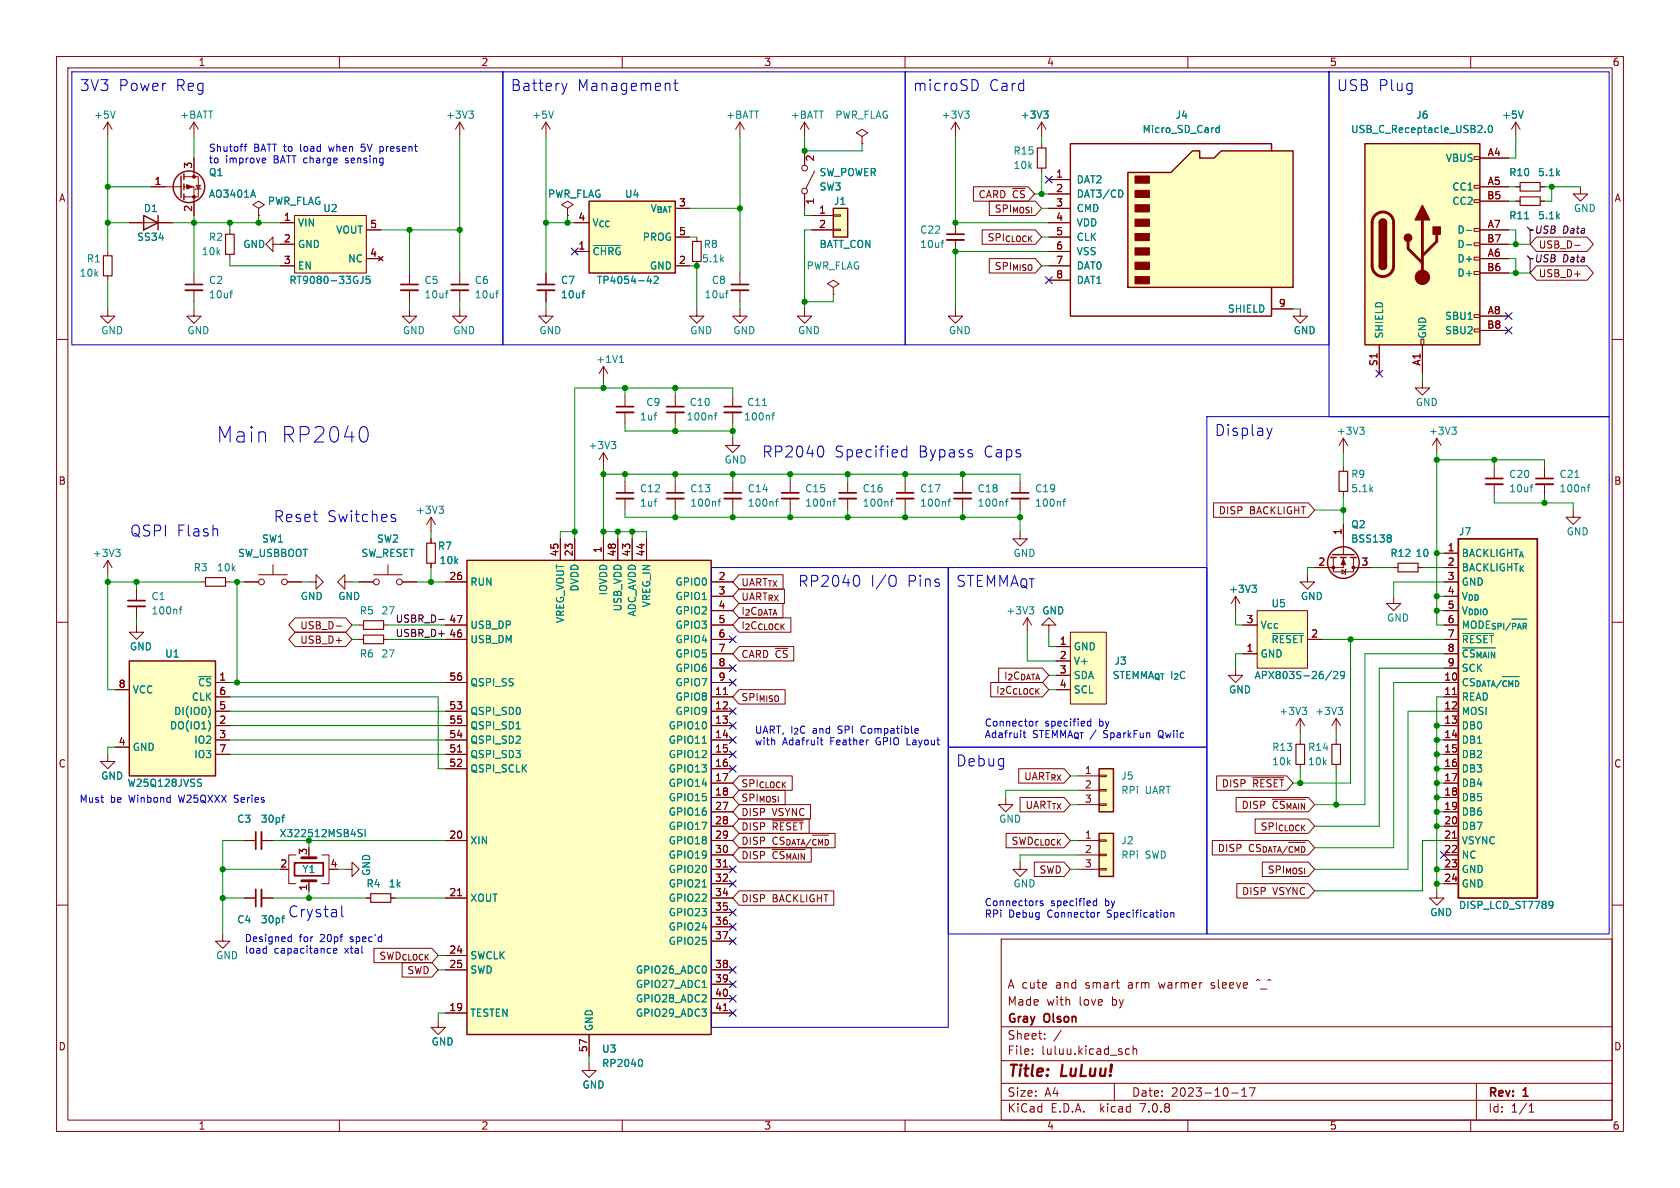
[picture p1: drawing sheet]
<svg xmlns="http://www.w3.org/2000/svg" width="297mm" height="210mm" viewBox="0 0 297 210" stroke-linecap="round" stroke-linejoin="round" font-family="sans-serif">
<defs><g id="words">
<g font-size="3.8" fill="#0000c2">
<text x="38.1" y="78.5">Main</text>
<text x="49.5" y="78.5">RP2040</text>
</g>
<g font-size="2.8" fill="#840000">
<text x="178" y="190.9">Title:</text>
<text x="187.7" y="190.9">LuLuu!</text>
</g>
<g font-size="2.7" fill="#0000c2">
<text x="14" y="16.3">3V3</text>
<text x="20.9" y="16.3">Power</text>
<text x="31" y="16.3">Reg</text>
<text x="90.2" y="16.3">Battery</text>
<text x="102" y="16.3">Management</text>
<text x="161.3" y="16.3">microSD</text>
<text x="174.8" y="16.3">Card</text>
<text x="236.2" y="16.3">USB Plug</text>
<text x="214.6" y="77.2">Display</text>
<text x="134.6" y="81">RP2040</text>
<text x="147.4" y="81">Specified</text>
<text x="162.3" y="81">Bypass</text>
<text x="173.9" y="81">Caps</text>
<text x="22.9" y="95">QSPI Flash</text>
<text x="48.3" y="92.5">Reset</text>
<text x="57.8" y="92.5">Switches</text>
<text x="141" y="103.9">RP2040</text>
<text x="153.8" y="103.9">I/O</text>
<text x="160.3" y="103.9">Pins</text>
<text x="168.9" y="103.9">STEMMA_{QT}</text>
<text x="168.9" y="135.6">Debug</text>
</g>
<text font-size="2.7" fill="#008484" x="50.8" y="162.3">Crystal</text>
<g font-size="2.1" fill="#840000">
<text x="178" y="178">Made</text>
<text x="178" y="175">A cute</text>
<text x="185" y="178">with</text>
<text x="186.7" y="175">and</text>
<text x="190.8" y="178">love</text>
<text x="192" y="175">smart</text>
<text x="196.7" y="178">by</text>
<text x="199.7" y="175">arm</text>
<text x="205.3" y="175">warmer</text>
<text x="214.7" y="175">sleeve</text>
<text x="223" y="175">^_^</text>
<text x="178" y="184">Sheet:</text>
<text x="178" y="181.2">Gray</text>
<text x="184.7" y="181.2">Olson</text>
<text x="178" y="186.7">File:</text>
<text x="184.1" y="186.7">luluu.kicad_sch</text>
<text x="178" y="196.9">KiCad</text>
<text x="178" y="194.1">Size:</text>
<text x="184.7" y="194.1">A4</text>
<text x="185.7" y="196.9">E.D.A.</text>
<text x="194.6" y="196.9">kicad</text>
<text x="200" y="194.1">Date:</text>
<text x="201.8" y="196.9">7.0.8</text>
<text x="207" y="194.1">2023-10-17</text>
<text x="263" y="194.3">Rev:</text>
<text x="263" y="196.9">Id:</text>
<text x="267.1" y="196.9">1/1</text>
<text x="269.4" y="194.3">1</text>
</g>
<g font-size="1.8" fill="#840000">
<text x="35" y="11.9">1</text>
<text x="85" y="11.9">2</text>
<text x="135" y="11.9">3</text>
<text x="185" y="11.9">4</text>
<text x="235" y="11.9">5</text>
<text x="285" y="11.9">6</text>
<text x="34" y="29.9" transform="rotate(-90 34 29.9)">3</text>
<text x="144.2" y="28.6" transform="rotate(-90 144.2 28.6)">2</text>
<text x="262.9" y="27.7">A4</text>
<text x="10.3" y="35.9">A</text>
<text x="27.2" y="32.8">1</text>
<text x="186.6" y="31.5">1</text>
<text x="186.6" y="34">2</text>
<text x="262.8" y="35.3">B5</text>
<text x="262.9" y="32.8">A5</text>
<text x="285.3" y="35.9">A</text>
<text x="34" y="37.5" transform="rotate(-90 34 37.5)">2</text>
<text x="50.1" y="39.1">1</text>
<text x="65.3" y="40.4">5</text>
<text x="102.2" y="39.1">4</text>
<text x="119.9" y="36.6">3</text>
<text x="119.9" y="41.7">5</text>
<text x="144.2" y="36.3" transform="rotate(-90 144.2 36.3)">1</text>
<text x="144.7" y="37.8">1</text>
<text x="144.7" y="40.4">2</text>
<text x="186.6" y="36.6">3</text>
<text x="186.6" y="39.1">4</text>
<text x="186.6" y="41.7">5</text>
<text x="262.9" y="40.4">A7</text>
<text x="50.1" y="42.9">2</text>
<text x="50.1" y="46.7">3</text>
<text x="65.3" y="45.5">4</text>
<text x="102.2" y="44.2">1</text>
<text x="119.9" y="46.7">2</text>
<text x="186.6" y="44.2">6</text>
<text x="186.6" y="46.7">7</text>
<text x="262.8" y="42.9">B7</text>
<text x="262.9" y="45.5">A6</text>
<text x="271.9" y="44.1">USB_D-</text>
<text x="186.6" y="49.3">8</text>
<text x="262.8" y="48">B6</text>
<text x="271.9" y="49.2">USB_D+</text>
<text x="226" y="54.4">9</text>
<text x="262.8" y="58.2">B8</text>
<text x="262.9" y="55.6">A8</text>
<text x="243.6" y="64.8" transform="rotate(-90 243.6 64.8)">S1</text>
<text x="251.2" y="64.8" transform="rotate(-90 251.2 64.8)">A1</text>
<text x="10.3" y="85.9">B</text>
<text x="285.3" y="85.9">B</text>
<text x="215.4" y="91.1">DISP</text>
<text x="220.9" y="91.1">BACKLIGHT</text>
<text x="237.2" y="94.7" transform="rotate(-90 237.2 94.7)">1</text>
<text x="98.8" y="98.5" transform="rotate(-90 98.8 98.5)">45</text>
<text x="101.3" y="98.5" transform="rotate(-90 101.3 98.5)">23</text>
<text x="106.4" y="97.9" transform="rotate(-90 106.4 97.9)">1</text>
<text x="109" y="98.5" transform="rotate(-90 109 98.5)">48</text>
<text x="111.5" y="98.5" transform="rotate(-90 111.5 98.5)">43</text>
<text x="114" y="98.5" transform="rotate(-90 114 98.5)">44</text>
<text x="233" y="100.1">2</text>
<text x="240.6" y="100.1">3</text>
<text x="255.8" y="97.5">1</text>
<text x="255.8" y="100.1">2</text>
<text x="79.3" y="102.6">26</text>
<text x="126.9" y="102.6">2</text>
<text x="126.9" y="105.2">3</text>
<text x="126.9" y="107.7">4</text>
<text x="131" y="106.4">UART_{RX}</text>
<text x="131" y="103.8">UART_{TX}</text>
<text x="255.8" y="102.6">3</text>
<text x="255.8" y="105.2">4</text>
<text x="255.8" y="107.7">5</text>
<text x="53" y="114">USB_D+</text>
<text x="53" y="111.4">USB_D-</text>
<text x="79.3" y="112.8">46</text>
<text x="79.3" y="110.2">47</text>
<text x="126.9" y="110.2">5</text>
<text x="126.9" y="112.8">6</text>
<text x="131" y="108.9">I_{2}C_{DATA}</text>
<text x="131" y="111.4">I_{2}C_{CLOCK}</text>
<text x="220.3" y="110.2">3</text>
<text x="231.7" y="112.8">2</text>
<text x="255.8" y="110.2">6</text>
<text x="255.8" y="112.8">7</text>
<text x="126.9" y="115.3">7</text>
<text x="126.9" y="117.9">8</text>
<text x="131" y="116.5">CARD ~{CS}</text>
<text x="187.3" y="114">1</text>
<text x="187.3" y="116.6">2</text>
<text x="187.3" y="119.1">3</text>
<text x="220.3" y="115.3">1</text>
<text x="255.8" y="115.3">8</text>
<text x="255.8" y="117.9">9</text>
<text x="20.9" y="121.7">8</text>
<text x="38.7" y="120.4">1</text>
<text x="38.7" y="125.5">5</text>
<text x="38.7" y="122.9">6</text>
<text x="79.3" y="125.5">53</text>
<text x="79.3" y="120.4">56</text>
<text x="126.3" y="122.9">11</text>
<text x="126.3" y="125.5">12</text>
<text x="126.9" y="120.4">9</text>
<text x="131" y="124.1">SPI_{MISO}</text>
<text x="176" y="122.9">I_{2}C_{CLOCK}</text>
<text x="177.4" y="120.3">I_{2}C_{DATA}</text>
<text x="187.3" y="121.7">4</text>
<text x="255.2" y="120.4">10</text>
<text x="255.2" y="122.9">11</text>
<text x="255.2" y="125.5">12</text>
<text x="20.9" y="131.8">4</text>
<text x="38.7" y="128">2</text>
<text x="38.7" y="130.6">3</text>
<text x="79.3" y="130.6">54</text>
<text x="79.3" y="128">55</text>
<text x="126.3" y="128">13</text>
<text x="126.3" y="130.6">14</text>
<text x="255.2" y="128">13</text>
<text x="255.2" y="130.6">14</text>
<text x="10.3" y="135.9">C</text>
<text x="38.7" y="133.1">7</text>
<text x="79.3" y="133.1">51</text>
<text x="79.3" y="135.6">52</text>
<text x="126.3" y="133.1">15</text>
<text x="126.3" y="135.6">16</text>
<text x="191.7" y="136.9">1</text>
<text x="255.2" y="133.1">15</text>
<text x="255.2" y="135.6">16</text>
<text x="285.3" y="135.9">C</text>
<text x="126.3" y="138.2">17</text>
<text x="126.3" y="140.7">18</text>
<text x="126.3" y="143.3">27</text>
<text x="131" y="141.9">SPI_{MOSI}</text>
<text x="131" y="139.4">SPI_{CLOCK}</text>
<text x="191.7" y="139.4">2</text>
<text x="191.7" y="142">3</text>
<text x="215.9" y="139.4">DISP</text>
<text x="219.3" y="143.2">DISP</text>
<text x="224.9" y="143.2">~{CS_{MAIN}}</text>
<text x="255.2" y="138.2">17</text>
<text x="255.2" y="140.7">18</text>
<text x="255.2" y="143.3">19</text>
<text x="79.3" y="148.3">20</text>
<text x="126.3" y="145.8">28</text>
<text x="126.3" y="148.3">29</text>
<text x="131" y="147">DISP</text>
<text x="131" y="149.5">DISP</text>
<text x="131" y="144.5">DISP</text>
<text x="136.5" y="147">~{RESET}</text>
<text x="136.5" y="149.5">CS_{DATA/~{CMD}}</text>
<text x="136.5" y="144.5">VSYNC</text>
<text x="191.7" y="148.3">1</text>
<text x="222.7" y="147">SPI_{CLOCK}</text>
<text x="255.2" y="145.8">20</text>
<text x="255.2" y="148.3">21</text>
<text x="49.5" y="153.4">2</text>
<text x="54.4" y="151.2" transform="rotate(-90 54.4 151.2)">3</text>
<text x="58.3" y="153.4">4</text>
<text x="126.3" y="150.9">30</text>
<text x="126.3" y="153.4">31</text>
<text x="126.3" y="156">32</text>
<text x="131" y="152.1">DISP</text>
<text x="136.5" y="152.1">~{CS_{MAIN}}</text>
<text x="183.7" y="154.6">SWD</text>
<text x="191.7" y="150.9">2</text>
<text x="191.7" y="153.4">3</text>
<text x="215.1" y="150.8">DISP</text>
<text x="220.7" y="150.8">CS_{DATA/~{CMD}}</text>
<text x="224" y="154.6">SPI_{MOSI}</text>
<text x="255.2" y="150.9">22</text>
<text x="255.2" y="153.4">23</text>
<text x="255.2" y="156">24</text>
<text x="54.4" y="157.6" transform="rotate(-90 54.4 157.6)">1</text>
<text x="79.3" y="158.5">21</text>
<text x="126.3" y="158.5">34</text>
<text x="126.3" y="161">35</text>
<text x="131" y="159.7">DISP</text>
<text x="136.5" y="159.7">BACKLIGHT</text>
<text x="219.5" y="158.4">DISP</text>
<text x="225" y="158.4">VSYNC</text>
<text x="126.3" y="163.6">36</text>
<text x="126.3" y="166.1">37</text>
<text x="71.9" y="172.4">SWD</text>
<text x="79.3" y="168.7">24</text>
<text x="79.3" y="171.2">25</text>
<text x="126.3" y="171.2">38</text>
<text x="126.3" y="173.7">39</text>
<text x="79.3" y="178.8">19</text>
<text x="126.3" y="176.3">40</text>
<text x="126.3" y="178.8">41</text>
<text x="10.3" y="185.9">D</text>
<text x="285.3" y="185.9">D</text>
<text x="103.9" y="186.1" transform="rotate(-90 103.9 186.1)">57</text>
<text x="35" y="199.9">1</text>
<text x="85" y="199.9">2</text>
<text x="135" y="199.9">3</text>
<text x="185" y="199.9">4</text>
<text x="235" y="199.9">5</text>
<text x="285" y="199.9">6</text>
</g>
<g font-size="1.8" fill="#008484">
<text x="16.5" y="21.2">+5V</text>
<text x="31.8" y="21.2">+BATT</text>
<text x="78.7" y="21.2">+3V3</text>
<text x="94" y="21.2">+5V</text>
<text x="128.3" y="21.2">+BATT</text>
<text x="139.7" y="21.2">+BATT</text>
<text x="147.6" y="21.2">PWR_FLAG</text>
<text x="166.4" y="21.2">+3V3</text>
<text x="180.3" y="21.2">+3V3</text>
<text x="201.9" y="23.7">Micro_SD_Card</text>
<text x="207.7" y="21.2">J4</text>
<text x="238.7" y="23.7">USB_C_Receptacle_USB2.0</text>
<text x="250.3" y="21.2">J6</text>
<text x="265.4" y="21.2">+5V</text>
<text x="179.1" y="27.5">R15</text>
<text x="255.5" y="28.8">VBUS</text>
<text x="36.8" y="35.2">AO3401A</text>
<text x="36.8" y="31.3">Q1</text>
<text x="96.8" y="35.2">PWR_FLAG</text>
<text x="110.4" y="35.2">U4</text>
<text x="144.8" y="33.9">SW3</text>
<text x="144.8" y="31.3">SW_POWER</text>
<text x="179.1" y="30.1">10k</text>
<text x="190.2" y="32.6">DAT2</text>
<text x="190.2" y="35.2">DAT3/CD</text>
<text x="256.7" y="33.9">CC1</text>
<text x="266.7" y="31.3">R10</text>
<text x="271.8" y="31.3">5.1k</text>
<text x="25.3" y="37.7">D1</text>
<text x="47.3" y="36.4">PWR_FLAG</text>
<text x="52.6" y="40.2">VIN</text>
<text x="57" y="37.7">U2</text>
<text x="59.3" y="41.5">VOUT</text>
<text x="104.6" y="40.2">V_{CC}</text>
<text x="114.9" y="37.7">V_{BAT}</text>
<text x="147.3" y="36.4">J1</text>
<text x="162.6" y="41.5">C22</text>
<text x="190.2" y="37.7">CMD</text>
<text x="190.2" y="40.2">VDD</text>
<text x="256.7" y="36.4">CC2</text>
<text x="257.6" y="41.5">D-</text>
<text x="266.7" y="39">R11</text>
<text x="271.8" y="39">5.1k</text>
<text x="278.1" y="37.7">GND</text>
<text x="15.2" y="46.6">R1</text>
<text x="24.1" y="42.8">SS34</text>
<text x="35.6" y="45.3">10k</text>
<text x="36.8" y="42.8">R2</text>
<text x="42.9" y="44">GND</text>
<text x="52.6" y="44">GND</text>
<text x="52.6" y="47.9">EN</text>
<text x="61.5" y="46.6">NC</text>
<text x="104.6" y="45.3">~{CHRG}</text>
<text x="113.5" y="42.8">PROG</text>
<text x="114.8" y="47.9">GND</text>
<text x="124" y="46.6">5.1k</text>
<text x="124.3" y="44">R8</text>
<text x="142.5" y="47.9">PWR_FLAG</text>
<text x="144.8" y="44">BATT_CON</text>
<text x="162.6" y="44">10uf</text>
<text x="190.2" y="42.8">CLK</text>
<text x="190.2" y="45.3">VSS</text>
<text x="190.2" y="47.9">DAT0</text>
<text x="257.6" y="46.6">D+</text>
<text x="257.6" y="44">D-</text>
<text x="14" y="49.1">10k</text>
<text x="36.8" y="50.4">C2</text>
<text x="36.8" y="52.9">10uf</text>
<text x="51.1" y="50.4">RT9080-33GJ5</text>
<text x="74.9" y="50.4">C5</text>
<text x="74.9" y="52.9">10uf</text>
<text x="83.8" y="50.4">C6</text>
<text x="83.8" y="52.9">10uf</text>
<text x="99.1" y="50.4">C7</text>
<text x="99.1" y="52.9">10uf</text>
<text x="105.4" y="50.4">TP4054-42</text>
<text x="124.5" y="52.9">10uf</text>
<text x="125.7" y="50.4">C8</text>
<text x="190.2" y="50.4">DAT1</text>
<text x="257.6" y="49.1">D+</text>
<text x="17.8" y="59.3">GND</text>
<text x="33" y="59.3">GND</text>
<text x="71.1" y="59.3">GND</text>
<text x="80" y="59.3">GND</text>
<text x="95.3" y="59.3">GND</text>
<text x="121.9" y="59.3">GND</text>
<text x="129.5" y="59.3">GND</text>
<text x="141" y="59.3">GND</text>
<text x="167.6" y="59.3">GND</text>
<text x="217" y="55.5">SHIELD</text>
<text x="228.6" y="59.3">GND</text>
<text x="244.7" y="59.9" transform="rotate(-90 244.7 59.9)">SHIELD</text>
<text x="252.3" y="59.9" transform="rotate(-90 252.3 59.9)">GND</text>
<text x="255.4" y="56.7">SBU1</text>
<text x="255.4" y="59.3">SBU2</text>
<text x="105.3" y="64.4">+1V1</text>
<text x="114.1" y="72">C9</text>
<text x="121.8" y="72">C10</text>
<text x="132" y="72">C11</text>
<text x="250.2" y="72">GND</text>
<text x="113" y="74.5">1uf</text>
<text x="121.3" y="74.5">100nf</text>
<text x="131.4" y="74.5">100nf</text>
<text x="236.2" y="77.1">+3V3</text>
<text x="252.5" y="77.1">+3V3</text>
<text x="103.9" y="79.6">+3V3</text>
<text x="128" y="82.1">GND</text>
<text x="113" y="87.2">C12</text>
<text x="113" y="89.8">1uf</text>
<text x="121.9" y="87.2">C13</text>
<text x="121.9" y="89.8">100nf</text>
<text x="132.1" y="87.2">C14</text>
<text x="132.1" y="89.8">100nf</text>
<text x="142.2" y="87.2">C15</text>
<text x="142.2" y="89.8">100nf</text>
<text x="152.4" y="87.2">C16</text>
<text x="152.4" y="89.8">100nf</text>
<text x="162.6" y="87.2">C17</text>
<text x="162.6" y="89.8">100nf</text>
<text x="172.7" y="87.2">C18</text>
<text x="172.7" y="89.8">100nf</text>
<text x="182.9" y="87.2">C19</text>
<text x="182.9" y="89.8">100nf</text>
<text x="238.8" y="84.7">R9</text>
<text x="238.8" y="87.2">5.1k</text>
<text x="266.7" y="84.7">C20</text>
<text x="266.7" y="87.2">10uf</text>
<text x="275.6" y="84.7">C21</text>
<text x="275.6" y="87.2">100nf</text>
<text x="73.4" y="91">+3V3</text>
<text x="238.8" y="93.6">Q2</text>
<text x="257.8" y="94.8">J7</text>
<text x="276.9" y="94.8">GND</text>
<text x="16.3" y="98.7">+3V3</text>
<text x="34.1" y="101.2">R3</text>
<text x="38.3" y="101.2">10k</text>
<text x="42" y="98.7">SW_USBBOOT</text>
<text x="46.2" y="96.1">SW1</text>
<text x="63.8" y="98.7">SW_RESET</text>
<text x="66.5" y="96.1">SW2</text>
<text x="77.3" y="97.4">R7</text>
<text x="77.6" y="99.9">10k</text>
<text x="179.1" y="98.7">GND</text>
<text x="238.8" y="96.1">BSS138</text>
<text x="245.7" y="98.7">R12</text>
<text x="250.1" y="98.7">10</text>
<text x="258.3" y="98.7">BACKLIGHT_{A}</text>
<text x="258.3" y="101.2">BACKLIGHT_{K}</text>
<text x="26.7" y="106.3">C1</text>
<text x="53.1" y="106.3">GND</text>
<text x="59.7" y="106.3">GND</text>
<text x="83.1" y="103.7">RUN</text>
<text x="102.5" y="104.7" transform="rotate(-90 102.5 104.7)">DVDD</text>
<text x="107.5" y="105.3" transform="rotate(-90 107.5 105.3)">IOVDD</text>
<text x="115.2" y="107.5" transform="rotate(-90 115.2 107.5)">VREG_IN</text>
<text x="119.3" y="103.7">GPIO0</text>
<text x="119.3" y="106.3">GPIO1</text>
<text x="217.2" y="105">+3V3</text>
<text x="224.7" y="107.5">U5</text>
<text x="229.9" y="106.3">GND</text>
<text x="258.3" y="103.7">GND</text>
<text x="258.3" y="106.3">V_{DD}</text>
<text x="26.7" y="108.8">100nf</text>
<text x="63.5" y="108.8">R5</text>
<text x="67.3" y="108.8">27</text>
<text x="83.1" y="113.9">USB_DM</text>
<text x="83.1" y="111.4">USB_DP</text>
<text x="99.9" y="110.2" transform="rotate(-90 99.9 110.2)">VREG_VOUT</text>
<text x="110.1" y="108.2" transform="rotate(-90 110.1 108.2)">USB_VDD</text>
<text x="112.6" y="109.1" transform="rotate(-90 112.6 109.1)">ADC_AVDD</text>
<text x="119.3" y="108.8">GPIO2</text>
<text x="119.3" y="111.4">GPIO3</text>
<text x="119.3" y="113.9">GPIO4</text>
<text x="177.8" y="108.8">+3V3</text>
<text x="184.2" y="108.8">GND</text>
<text x="222.8" y="111.4">Vcc</text>
<text x="224.7" y="113.9">~{RESET}</text>
<text x="245.1" y="110.1">GND</text>
<text x="258.3" y="108.8">V_{DDIO}</text>
<text x="258.3" y="111.4">MODE_{SPI/~{PAR}}</text>
<text x="258.3" y="113.9">~{RESET}</text>
<text x="22.9" y="115.2">GND</text>
<text x="29.1" y="116.4">U1</text>
<text x="63.5" y="116.4">R6</text>
<text x="67.3" y="116.4">27</text>
<text x="119.3" y="116.4">GPIO5</text>
<text x="119.3" y="119">GPIO6</text>
<text x="189.7" y="115.2">GND</text>
<text x="189.7" y="117.7">V+</text>
<text x="196.9" y="117.7">J3</text>
<text x="222.8" y="116.4">GND</text>
<text x="258.3" y="116.4">~{CS_{MAIN}}</text>
<text x="258.3" y="119">SCK</text>
<text x="23.4" y="122.8">VCC</text>
<text x="33.8" y="124.1">CLK</text>
<text x="34.9" y="121.5">~{CS}</text>
<text x="83.1" y="121.5">QSPI_SS</text>
<text x="119.3" y="124.1">GPIO8</text>
<text x="119.3" y="121.5">GPIO7</text>
<text x="189.7" y="120.2">SDA</text>
<text x="189.7" y="122.8">SCL</text>
<text x="196.6" y="120.2">STEMMA_{QT}</text>
<text x="206.9" y="120.2">I_{2}C</text>
<text x="217.2" y="122.8">GND</text>
<text x="221.7" y="120.2">APX803S-26/29</text>
<text x="258.3" y="121.5">CS_{DATA/~{CMD}}</text>
<text x="258.3" y="124.1">READ</text>
<text x="30" y="129.1">DO(IO1)</text>
<text x="30.7" y="126.6">DI(IO0)</text>
<text x="34.2" y="131.7">IO2</text>
<text x="83.1" y="126.6">QSPI_SD0</text>
<text x="83.1" y="131.7">QSPI_SD2</text>
<text x="83.1" y="129.1">QSPI_SD1</text>
<text x="118.1" y="129.1">GPIO10</text>
<text x="118.1" y="131.7">GPIO11</text>
<text x="119.3" y="126.6">GPIO9</text>
<text x="226.1" y="126.6">+3V3</text>
<text x="232.4" y="126.6">+3V3</text>
<text x="258.3" y="126.6">MOSI</text>
<text x="258.3" y="129.1">DB0</text>
<text x="258.3" y="131.7">DB1</text>
<text x="23.4" y="132.9">GND</text>
<text x="34.2" y="134.2">IO3</text>
<text x="83.1" y="134.2">QSPI_SD3</text>
<text x="83.1" y="136.8">QSPI_SCLK</text>
<text x="118.1" y="134.2">GPIO12</text>
<text x="118.1" y="136.8">GPIO13</text>
<text x="224.8" y="135.5">10k</text>
<text x="224.8" y="132.9">R13</text>
<text x="231.1" y="135.5">10k</text>
<text x="231.1" y="132.9">R14</text>
<text x="258.3" y="134.2">DB2</text>
<text x="258.3" y="136.8">DB3</text>
<text x="17.8" y="138">GND</text>
<text x="22.5" y="139.3">W25Q128JVSS</text>
<text x="118.1" y="139.3">GPIO14</text>
<text x="118.1" y="141.8">GPIO15</text>
<text x="198.1" y="138">J5</text>
<text x="198.1" y="140.6">RPi</text>
<text x="202.4" y="140.6">UART</text>
<text x="258.3" y="139.3">DB4</text>
<text x="258.3" y="141.8">DB5</text>
<text x="41.8" y="145.6">C3</text>
<text x="46" y="145.6">30pf</text>
<text x="49.3" y="148.2">X322512MSB4SI</text>
<text x="83.1" y="149.5">XIN</text>
<text x="118.1" y="144.4">GPIO16</text>
<text x="118.1" y="146.9">GPIO17</text>
<text x="118.1" y="149.5">GPIO18</text>
<text x="176.5" y="145.6">GND</text>
<text x="198.1" y="149.5">J2</text>
<text x="258.3" y="144.4">DB6</text>
<text x="258.3" y="146.9">DB7</text>
<text x="258.3" y="149.5">VSYNC</text>
<text x="53.4" y="154.5">Y1</text>
<text x="65.6" y="154.9" transform="rotate(-90 65.6 154.9)">GND</text>
<text x="118.1" y="152">GPIO19</text>
<text x="118.1" y="154.5">GPIO20</text>
<text x="198.1" y="152">RPi</text>
<text x="202.4" y="152">SWD</text>
<text x="258.3" y="152">NC</text>
<text x="258.3" y="154.5">GND</text>
<text x="64.7" y="157.1">R4</text>
<text x="68.6" y="157.1">1k</text>
<text x="83.1" y="159.6">XOUT</text>
<text x="118.1" y="157.1">GPIO21</text>
<text x="118.1" y="159.6">GPIO22</text>
<text x="179.1" y="157.1">GND</text>
<text x="257.8" y="160.9">DISP_LCD_ST7789</text>
<text x="258.3" y="157.1">GND</text>
<text x="41.8" y="163.4">C4</text>
<text x="46" y="163.4">30pf</text>
<text x="118.1" y="162.2">GPIO23</text>
<text x="118.1" y="164.7">GPIO24</text>
<text x="118.1" y="167.2">GPIO25</text>
<text x="252.7" y="162.2">GND</text>
<text x="38.1" y="169.8">GND</text>
<text x="83.1" y="169.8">SWCLK</text>
<text x="83.1" y="172.3">SWD</text>
<text x="112.3" y="172.3">GPIO26_ADC0</text>
<text x="83.1" y="179.9">TESTEN</text>
<text x="112.3" y="174.9">GPIO27_ADC1</text>
<text x="112.3" y="177.4">GPIO28_ADC2</text>
<text x="112.3" y="179.9">GPIO29_ADC3</text>
<text x="76.2" y="185">GND</text>
<text x="105" y="182.4" transform="rotate(-90 105 182.4)">GND</text>
<text x="106.3" y="186.3">U3</text>
<text x="106.3" y="188.8">RP2040</text>
<text x="102.9" y="192.6">GND</text>
</g>
<g font-size="1.8" fill="#0000c2">
<text x="36.8" y="26.9">Shutoff</text>
<text x="36.8" y="29">to</text>
<text x="39.9" y="29">improve</text>
<text x="44.8" y="26.9">BATT to</text>
<text x="48.5" y="29">BATT charge</text>
<text x="53.3" y="26.9">load</text>
<text x="58.6" y="26.9">when</text>
<text x="61.5" y="29">sensing</text>
<text x="64.5" y="26.9">5V</text>
<text x="68" y="26.9">present</text>
<text x="133.3" y="129.8">UART, I_{2}C</text>
<text x="133.3" y="131.8">with</text>
<text x="138.3" y="131.8">Adafruit</text>
<text x="143.8" y="129.8">and</text>
<text x="146.9" y="131.8">Feather</text>
<text x="148.4" y="129.8">SPI</text>
<text x="152.7" y="129.8">Compatible</text>
<text x="155.1" y="131.8">GPIO Layout</text>
<text x="174" y="128.5">Connector</text>
<text x="174" y="130.6">Adafruit</text>
<text x="182.5" y="130.6">STEMMA_{QT} SparkFun</text>
<text x="184.7" y="128.5">specified</text>
<text x="192.9" y="130.6">/</text>
<text x="194.4" y="128.5">by</text>
<text x="205.2" y="130.6">Qwiic</text>
<text x="14" y="142">Must</text>
<text x="19.5" y="142">be</text>
<text x="22.9" y="142">Winbond</text>
<text x="31.9" y="142">W25QXXX</text>
<text x="41.9" y="142">Series</text>
<text x="174" y="160.3">Connectors</text>
<text x="185.7" y="160.3">specified</text>
<text x="195.4" y="160.3">by</text>
<text x="43.2" y="166.6">Designed</text>
<text x="52.9" y="166.6">for</text>
<text x="56.7" y="166.6">20pf</text>
<text x="62.2" y="166.6">spec'd</text>
<text x="174" y="162.3">RPi</text>
<text x="178.3" y="162.3">Debug</text>
<text x="185.3" y="162.3">Connector</text>
<text x="196" y="162.3">Specification</text>
<text x="43.2" y="168.7">load</text>
<text x="48.5" y="168.7">capacitance</text>
<text x="61.1" y="168.7">xtal</text>
</g>
<g font-size="1.8" fill="#008400">
<text x="172.9" y="35.2">CARD ~{CS}</text>
<text x="175.7" y="37.8">SPI_{MOSI}</text>
<text x="174.4" y="42.9">SPI_{CLOCK}</text>
<text x="175.7" y="47.9">SPI_{MISO}</text>
<text x="180.9" y="138.1">UART_{RX}</text>
<text x="181.1" y="143.2">UART_{TX}</text>
<text x="221.4" y="139.4">~{RESET}</text>
<text x="178.7" y="149.5">SWD_{CLOCK}</text>
<text x="66.9" y="169.9">SWD_{CLOCK}</text>
</g>
<g font-size="1.8">
<text x="271.2" y="41.5">USB</text>
<text x="276.2" y="41.5">Data</text>
<text x="271.2" y="46.6">USB</text>
<text x="276.2" y="46.6">Data</text>
<text x="69.8" y="110.1">USBR_D-</text>
<text x="69.8" y="112.7">USBR_D+</text>
</g>
</g></defs>
<g fill="none" stroke="#840000" stroke-width=".18">
<path d="M10 10h277v190h-277zM12 12h273v186h-273zM60 10v2M110 10v2M160 10v2M210 10v2M260 10v2M45.7 36.8l1-.6-1-.6-1 .6 1 .6v1.3M45.7 38.1h.1M142.2 21.6l-.7 1.3M142.2 21.6v2.5M142.2 26.7v2.5"/>
<path d="M142.2 34.3v2.5M142.2 21.6l.8 1.3M143.5 38.1h3.8M144 30.2l-1.5 3.1M147.3 38h1.3v.2h-1.3zM152.4 24.1l1-.6-1-.6-1 .6 1 .6v1.3M152.4 25.4h.1M184.1 21.6l-.7 1.3M184.1 21.6v2.5M184.1 25.4v.8M184.1 29.7v.8M184.1 21.6l.8 1.3"/>
<path d="M10 60h2M143.5 40.6h3.8M147.3 40.5h1.3v.3h-1.3zM285 60h2M76.2 91.4l.8 1.3M76.2 91.4v2.6M76.2 91.4l-.8 1.3M10 110h2M285 110h2M10 160h2M285 160h2M177 166h108v32h-108z"/>
<path d="M222.4 173.1l-.3 .2M60 198v2M110 198v2M160 198v2M177 194.5h108M177 191.5h108M177 187.5h108M177 181.5h108M182.5 186.3v.1M182.5 185.5v.1M184.7 183.6v.1M184.7 182.8v.1"/>
<path d="M187.6 182.1l-1.3 2M197 191.5v3M199 186.1l.2 .3 .5-.1M199.7 185.5l-.5-.1-.2 .3M200.3 185.5l.2-.1 .4 .1 .1 .9M200.3 184.9v1.5M210 198v2M217.7 193.2h1.2M219.5 193.8h.9M219.5 192.7l.5-.4v1.5M220.9 192.3h1l-.7 1.5M260 198v2"/>
<path d="M261 191.5v6.5M270.3 196.6h.9M270.3 195.5l.4-.4v1.5"/>
<circle cx="142.2" cy="29.7" r=".51"/>
<circle cx="142.2" cy="33.8" r=".51"/>
</g>
<path d="M184.5 19.6h.8l-.4 .5M185 20.1l.3 .3v.3l-.3 .2M77.6 89.5h.8l-.4 .5M78.1 90l.3 .2v.3l-.3 .2" fill="none" stroke="#008484" stroke-width=".18"/>
<path d="M147.3 36.8h2.6v5.1h-2.6z" fill="#ffffc2" stroke="#ffffc2" stroke-width=".18"/>
<path d="M147.3 36.8h2.6v5.1h-2.6z" fill="none" stroke="#840000" stroke-width=".25"/>
<path d="M183.4 26.2h1.5v3.5h-1.5z" fill="none" stroke="#840000" stroke-width=".2"/>
<path d="M199.4 30.5h7.6l3.8-3.8h1.3v1.2h2.5l1.3-1.2h12.7v24.1h-29.2z" fill="#ffffc2"/>
<g fill="#840000" stroke="#840000" stroke-width=".18">
<path d="M200.7 48.9h2.5v1.3h-2.5z"/>
<path d="M200.7 46.4h2.5v1.2h-2.5z"/>
<path d="M200.7 43.8h2.5v1.3h-2.5z"/>
<path d="M200.7 41.3h2.5v1.2h-2.5z"/>
<path d="M200.7 38.7h2.5v1.3h-2.5z"/>
<path d="M200.7 36.2h2.5v1.3h-2.5z"/>
<path d="M200.7 33.7h2.5v1.2h-2.5z"/>
<path d="M200.7 31.1h2.5v1.3h-2.5z"/>
<path d="M237.5 98.8l.4 1h-.8z"/>
<path d="M33 32.6l1 .4-1 .4z"/>
<circle cx="235.7" cy="100.3" r=".25"/>
<circle cx="239.3" cy="100.3" r=".25"/>
<circle cx="34.3" cy="34.8" r=".25"/>
<circle cx="34.3" cy="31.2" r=".25"/>
<circle cx="251.5" cy="49" r="1.27"/>
</g>
<g fill="none" stroke="#840000" stroke-width=".25">
<path d="M25.4 38.1l2.5 1.3-2.5 1.2zM27.9 38.1v2.5M32 31.1v3.8M32.5 30.7v1.1M32.5 32.5v1M32.5 34.3v1M104.1 35.6h15.3v12.7h-15.3zM199.4 30.5h7.6l3.8-3.8h1.3v1.2h2.5l1.3-1.2h12.7v24.1h-29.2zM224.8 26.7v-1.3h-35.6v30.5h35.6v-5.1M241.3 25.4h20.3v35.6h-20.3zM243.8 39.4a.64 .64 0 0 1 .7-.7 .64 .64 0 0 1 .6 .7M243.8 47a.64 .64 0 0 0 .7 .6 .64 .64 0 0 0 .6-.6"/>
<path d="M82.5 99.1h43.2v83.8h-43.2zM235.2 98.6h1M235.6 98h3.8M237 98.6h1M238.8 98.6h1M22.9 116.8h15.2v20.4h-15.2zM194.3 135.9h2.5v7.6h-2.5zM194.3 147.3h2.5v7.6h-2.5z"/>
<circle cx="33.4" cy="33" r="2.79"/>
<circle cx="237.5" cy="99.4" r="2.79"/>
</g>
<g fill="none" stroke="#840000" stroke-width=".18">
<path d="M19 21.6v2.5M19 21.6l-.7 1.3M19 21.6l.8 1.3M22.9 39.4h7.6M26.7 33h5.3M32.5 33h1.8v5.1M32.5 31.2h2.6v3.6h-2.6M34.3 21.6v2.5M34.3 27.9v3.3M34.3 21.6l-.8 1.3M34.3 21.6l.8 1.3M34.7 32.8h.7l-.3 .6z"/>
<path d="M35.6 33.3l-.2 .1h-.7l-.2 .1M45.7 38.1h.1M49.5 39.4h2.6M52.1 38.1h12.7v10.2h-12.7zM81.3 21.6v2.5M81.3 21.6l-.8 1.3M81.3 21.6l.7 1.3M96.5 21.6l-.7 1.3M96.5 21.6v2.5M96.5 21.6l.8 1.3M100.3 36.8l1-.6-1-.6-1 .6 1 .6v1.3M100.3 38.1h.1"/>
<path d="M101.6 39.4h2.5M130.8 21.6l-.8 1.3M130.8 21.6v2.5M130.8 21.6l.8 1.3M142.2 26.7v2.5M142.2 34.3v2.5M143.5 38.1h3.8M168.9 21.6v2.5M168.9 39.4v2M168.9 21.6l-.8 1.3M168.9 21.6l.8 1.3M172.1 33h9.7l1.1 1.3-1.1 1.3h-9.7z"/>
<path d="M174.9 35.6h8.1l1.1 1.2-1.1 1.3h-8.1zM185.4 31.8h3.8M185.4 34.3h3.8M185.4 36.8h3.8M185.4 39.4h3.8M260.6 35.3h1v.5h-1zM260.6 32.8h1v.5h-1zM260.6 27.7h1v.5h-1zM261.6 33h5.1M261.6 35.6h5.1M261.6 27.9h5.1M268 33h.7"/>
<path d="M268 35.6h.7M268 21.6l-.8 1.3M268 21.6v2.5M268 21.6l.7 1.3M272.3 33h.7M272.3 35.6h.7M279.4 33v1.3h1.3l-1.3 1.3-1.3-1.3h1.3M19 54.6v1.3h1.3l-1.3 1.3-1.2-1.3h1.2M19 44.5v.7M19 48.8v.7M34.3 54.6v1.3h1.3l-1.3 1.3-1.3-1.3h1.3M34.3 48.3v2"/>
<path d="M34.3 51.3v2M40.6 40.6v.8M40.6 45v.7M48.3 43.2v-1.3l-1.3 1.3 1.3 1.3v-1.3h3.8M49.5 47h2.6M64.8 45.7h2.5M64.8 40.6h2.5M66.9 45.3l.8 .8M67.7 45.3l-.8 .8M72.4 54.6v1.3h1.3l-1.3 1.3-1.3-1.3h1.3M72.4 48.3v2M72.4 51.3v2"/>
<path d="M81.3 54.6v1.3h1.2l-1.2 1.3-1.3-1.3h1.3M81.3 48.3v2M81.3 51.3v2M96.5 54.6v1.3h1.3l-1.3 1.3-1.3-1.3h1.3M96.5 48.3v2M96.5 51.3v2M101.6 44.5h2.5M119.4 41.9h2.5M119.4 47h2.5M123.2 54.6v1.3h1.3l-1.3 1.3-1.3-1.3h1.3M123.2 41.9v.8M123.2 46.2v.8"/>
<path d="M130.8 54.6v1.3h1.3l-1.3 1.3-1.3-1.3h1.3M130.8 48.3v2M130.8 51.3v2M142.2 54.6v1.3h1.3l-1.3 1.3-1.2-1.3h1.2M143.5 40.6h3.8M147.3 50.8l1-.6-1-.7-1 .7 1 .6v1.3M147.3 52.1h.1M168.9 54.6v1.3h1.3l-1.3 1.3-1.3-1.3h1.3M168.9 42.4v2.1M173.6 40.6h9.4l1.1 1.3-1.1 1.3h-9.4zM174.9 45.7h8.1l1.1 1.3-1.1 1.3h-8.1zM185.4 41.9h3.8"/>
<path d="M185.4 44.5h3.8M185.4 47h3.8M185.4 49.5h3.8M224.8 54.6h3.8M229.9 54.6v1.3h1.2l-1.2 1.3-1.3-1.3h1.3M251.2 59.9h.5v1.1h-.5zM260.6 58.2h1v.5h-1zM260.6 55.6h1v.5h-1zM260.6 48h1v.5h-1zM260.6 45.5h1v.5h-1zM260.6 42.9h1v.5h-1zM260.6 40.4h1v.5h-1z"/>
<path d="M261.6 43.2h5.1M261.6 45.7h5.1M261.6 40.6h5.1M261.6 55.9h5.1M261.6 48.3h5.1M261.6 58.4h5.1M271.6 41.9h9l1.1 1.3-1.1 1.3h-9l-1.1-1.3zM271.6 47h9l1.1 1.3-1.1 1.2h-9l-1.1-1.2zM278.4 43.4h1M106.7 64.8v2.5M106.7 64.8l.7 1.2M106.7 64.8l-.8 1.2"/>
<path d="M110.5 69.9v2M110.5 72.9v2M119.4 69.9v2M119.4 72.9v2M129.5 77.5v1.2h-1.2l1.2 1.3 1.3-1.3h-1.3M129.5 69.9v2M129.5 72.9v2M237.5 77.5v2.5M237.5 77.5l-.8 1.2M237.5 77.5l.8 1.2M243.8 61v5M251.5 67.3v1.3h1.2l-1.2 1.3-1.3-1.3h1.3"/>
<path d="M251.5 61v5M254 77.5l-.8 1.2M254 77.5v2.5M254 77.5l.8 1.2M19 99.1l.8 1.2M19 99.1v2.5M19 99.1l-.7 1.2M48.3 99.8v1.8M68.6 99.8v1.8M76.2 95.3v.7M76.2 99.6v.7M99.1 95.3v3.8"/>
<path d="M101.6 95.3v3.8M106.7 80l.7 1.3M106.7 80v2.6M106.7 95.3v3.8M106.7 80l-.8 1.3M109.2 95.3v3.8M110.5 85.1v2M110.5 88.1v2.1M111.8 95.3v3.8M114.3 95.3v3.8M119.4 85.1v2M119.4 88.1v2.1"/>
<path d="M129.5 85.1v2M129.5 88.1v2.1M139.7 85.1v2M139.7 88.1v2.1M149.9 85.1v2M149.9 88.1v2.1M160 85.1v2M160 88.1v2.1M170.2 85.1v2M170.2 88.1v2.1M180.3 94v1.3h1.3l-1.3 1.2-1.2-1.2h1.2M180.3 85.1v2"/>
<path d="M180.3 88.1v2.1M214.5 88.9h16.8l1.1 1.3-1.1 1.2h-16.8zM235.7 98.6v2.5h3.6v-2.5M237.5 98.6v1.7h-5.1M237.5 82.6v.7M237.5 86.9v.7M237.5 92.7v5.3M255.3 97.8h2.5M264.2 82.6v2M264.2 85.6v2M273 82.6v2M273 85.6v2"/>
<path d="M278.1 90.2v1.2h1.3l-1.3 1.3-1.2-1.3h1.2M24.1 110.5v1.3h1.3l-1.3 1.2-1.2-1.2h1.2M24.1 104.1v2.1M24.1 107.2v2M35.6 102.9h.7M39.9 102.9h.7M43.2 102.9h2.5M45.7 101.6h5.1M50.8 102.9h2.5M52.2 111.8h8.9l1.1 1.2-1.1 1.3h-8.9l-1.1-1.3zM52.2 109.2h8.9l1.1 1.3-1.1 1.3h-8.9l-1.1-1.3zM54.6 102.9h1.3v-1.3l1.2 1.3-1.2 1.2v-1.2"/>
<path d="M59.4 110.7h1M61 102.9v-1.3l-1.3 1.3 1.3 1.2v-1.2h1.2M63.5 102.9h2.5M63.5 110.5h.8M63.5 113h.8M66 101.6h5.1M67.8 110.5h.8M67.8 113h.8M71.1 102.9h2.6M78.7 102.9h3.8M78.7 110.5h3.8M78.7 113h3.8"/>
<path d="M125.7 102.9h3.8M125.7 110.5h3.8M125.7 113h3.8M125.7 105.4h3.8M125.7 108h3.8M125.7 115.6h3.8M125.7 118.1h3.8M130.7 106.7h7.7v2.5h-7.7l-1.2-1.2zM130.7 104.1h8v2.6h-8l-1.2-1.3zM130.7 109.2h9.1v2.6h-9.1l-1.2-1.3zM130.7 114.3h9.6v2.5h-9.6l-1.2-1.2zM130.7 101.6h7.7v2.5h-7.7l-1.2-1.2z"/>
<path d="M176.5 118.1h7.8l1.1 1.3-1.1 1.3h-7.8zM181.6 109.2l-.8 1.3M181.6 109.2v2.6M181.6 109.2l.8 1.3M185.4 110.5h-1.3l1.3-1.3 1.3 1.3h-1.3v1.3M186.7 114.3h2.5M186.7 116.8h2.5M189.2 111.8h6.4v12.7h-6.4zM218.4 118.1v1.3h1.3l-1.3 1.3-1.2-1.3h1.2M218.4 105.4l-.7 1.3M218.4 105.4v2.6M218.4 105.4l.8 1.3"/>
<path d="M219.7 110.5h2.5M219.7 115.6h2.5M222.2 108h8.9v10.1h-8.9zM231.1 101.6v1.3h1.3l-1.3 1.2-1.2-1.2h1.2M231.1 113h2.6M237.2 100.7l.7 .4-.7 .4zM238 100.6l-.1 .1v.8l-.2 .1M239.3 100.3h3.3M246.4 105.4v1.3h1.2l-1.2 1.3-1.3-1.3h1.3M246.4 100.3h.7M250.7 100.3h.8M255.3 102.9h2.5"/>
<path d="M255.3 110.5h2.5M255.3 113h2.5M255.3 100.3h2.5M255.3 105.4h2.5M255.3 108h2.5M255.3 115.6h2.5M255.3 118.1h2.5M19 133.4v1.2h1.3l-1.3 1.3-1.2-1.3h1.2M20.3 132.1h2.6M20.3 121.9h2.6M38.1 120.7h2.5M38.1 123.2h2.5"/>
<path d="M38.1 125.7h2.5M38.1 128.3h2.5M38.1 130.8h2.5M38.1 133.4h2.5M78.7 120.7h3.8M78.7 125.7h3.8M78.7 128.3h3.8M78.7 130.8h3.8M78.7 133.4h3.8M78.7 135.9h3.8M80.9 132.9h.7M125.7 120.7h3.8"/>
<path d="M125.7 123.2h3.8M125.7 125.7h3.8M125.7 128.3h3.8M125.7 130.8h3.8M125.7 133.4h3.8M125.7 135.9h3.8M125.7 138.4h3.8M127.9 122.8h.7M130.7 139.7h8.1v2.5h-8.1l-1.2-1.2zM130.7 137.2h9.4v2.5h-9.4l-1.2-1.3zM130.7 121.9h8.1v2.6h-8.1l-1.2-1.3zM175.1 120.6h9.2l1.1 1.3-1.1 1.3h-9.2z"/>
<path d="M180.1 135.9h8l1.1 1.3-1.1 1.2h-8zM190.5 137.2h3.8M190.5 139.7h3.8M194.3 139.6h1.3v.2h-1.3zM194.3 137h1.3v.3h-1.3zM215.1 137.2h12.4l1.1 1.2-1.1 1.3h-12.4zM221.5 137.5h5.4M229.9 127l-.8 1.3M229.9 127v2.5M229.9 130.8v.8M229.9 135.1v.8M229.9 127l.7 1.3"/>
<path d="M236.2 127v2.5M236.2 130.8v.8M236.2 135.1v.8M236.2 127l-.7 1.3M236.2 127l.8 1.3M255.3 120.7h2.5M255.3 123.2h2.5M255.3 125.7h2.5M255.3 128.3h2.5M255.3 130.8h2.5M255.3 133.4h2.5M255.3 135.9h2.5"/>
<path d="M255.3 138.4h2.5M256.8 122.8h.7M43.2 148.6h2M43.2 158.8h2M46.2 148.6h2.1M46.2 158.8h2.1M50.8 153.7h.3M52.3 151.1h-1.2v5.1h1.2M54.6 155.7v1.8M56.9 151.1h1.3v5.1h-1.3M61 153.7h1.2v-1.3l1.3 1.3-1.3 1.2v-1.2M64.8 158.8h.7"/>
<path d="M69.1 158.8h.7M78.7 148.6h3.8M78.7 158.8h3.8M80.9 158.3h.7M125.7 148.6h3.8M125.7 153.7h3.8M125.7 158.8h3.8M125.7 151.1h3.8M125.7 141h3.8M125.7 143.5h3.8M125.7 146.1h3.8M125.7 156.2h3.8"/>
<path d="M127.9 153.3h.7M130.7 144.8h12.4v2.5h-12.4l-1.2-1.2zM130.7 149.9h12.7v2.5h-12.7l-1.2-1.3zM130.7 157.5h16.7v2.5h-16.7l-1.2-1.2zM130.7 147.3h16.9v2.6h-16.9l-1.2-1.3zM130.7 142.2h12.6v2.6h-12.6l-1.2-1.3zM136.5 145.1h5.5M136.5 150.2h5.8M143.6 147.6h2.9M177.8 141v1.2h1.3l-1.3 1.3-1.3-1.3h1.3M177.9 147.3h10.2l1.1 1.3-1.1 1.3h-10.2zM180.3 141h7.8l1.1 1.2-1.1 1.3h-7.8z"/>
<path d="M180.3 152.4v1.3h1.3l-1.3 1.2-1.2-1.2h1.2M182.9 152.4h5.2l1.1 1.3-1.1 1.2h-5.2zM190.5 148.6h3.8M190.5 153.7h3.8M190.5 142.2h3.8M190.5 151.1h3.8M194.3 142.1h1.3v.3h-1.3zM194.3 153.5h1.3v.3h-1.3zM194.3 151h1.3v.3h-1.3zM194.3 148.5h1.3v.2h-1.3zM214.3 148.6h17l1.1 1.3-1.1 1.2h-17zM218.5 141h12.8l1.1 1.2-1.1 1.3h-12.8z"/>
<path d="M218.7 156.2h12.6l1.1 1.3-1.1 1.3h-12.6zM221.9 144.8h9.4l1.1 1.3-1.1 1.2h-9.4zM223.2 152.4h8.1l1.1 1.3-1.1 1.2h-8.1zM224.9 141.3h5.9M227.8 148.9h3M254 157.5v1.3h1.3l-1.3 1.2-1.3-1.2h1.3M255.3 148.6h2.5M255.3 153.7h2.5M255.3 151.1h2.5M255.3 141h2.5M255.3 143.5h2.5M255.3 146.1h2.5"/>
<path d="M255.3 156.2h2.5M256.8 148.2h.7M39.4 165.1v1.3h1.2l-1.2 1.2-1.3-1.2h1.3M66.1 167.6h10.3l1.1 1.3-1.1 1.3h-10.3zM71.1 170.2h5.3l1.1 1.3-1.1 1.2h-5.3zM78.7 179.1h3.8M78.7 168.9h3.8M78.7 171.5h3.8M125.7 179.1h3.8M125.7 171.5h3.8M125.7 161.3h3.8M125.7 163.8h3.8"/>
<path d="M125.7 166.4h3.8M125.7 174h3.8M125.7 176.5h3.8M127.9 178.7h.7M77.5 180.3v1.3h1.2l-1.2 1.3-1.3-1.3h1.3M104.1 188v1.2h1.3l-1.3 1.3-1.2-1.3h1.2M104.1 182.9v3.8"/>
<circle cx="46.2" cy="102.9" r=".51"/>
<circle cx="50.3" cy="102.9" r=".51"/>
<circle cx="66.5" cy="102.9" r=".51"/>
<circle cx="70.6" cy="102.9" r=".51"/>
</g>
<g fill="none" stroke="#008484" stroke-width=".18">
<path d="M20.4 19.6l-.5 1.3M82.9 19.6h.8l-.4 .5M97.8 19.6l-.4 1.3M170.5 19.6h.8l-.4 .5M184.5 19.6h.8l-.4 .5M269.3 19.6l-.4 1.3M44.7 33.6l.5 1.3M83.4 20.1l.3 .3v.3l-.3 .2M171.1 20.1l.2 .3v.3l-.2 .2M185 20.1l.3 .3v.3l-.3 .2M198.3 33.7l.2 .4-.2 .7M214.9 23.2l.3 .2h.3"/>
<path d="M215.5 22.2v1.2M215.5 22.7l-.3-.1-.3 .2M262.6 23.3v.1M263.2 22.3l.2-.1a.68 .68 0 0 1 .4 .6 .68 .68 0 0 1-.4 .6l-.2-.1-.1-.3zM269.5 38.7h.8M40.6 51.8h.5M41.1 51.4h-.2M64.2 48.8v.9a.41 .41 0 0 1-.5 .4M65.4 48.8h-.6l-.1 .6 .2-.1 .4 .1 .1 .2v.4l-.2 .1-.5-.1M78.7 51.8h.5M79.2 51.4h-.2M87.6 51.8h.5"/>
<path d="M88.1 51.4h-.2M102.9 51.8h.4M103.3 51.4h-.2M104.9 43.4h4.9M114.7 48.8l-.3 .9h.8M115 49.3v.8M115.6 49l.5-.2 .2 .4-.7 .9h.7M128.3 51.8h.4M128.7 51.4h-.2M166.4 42.9h.4M166.8 42.5l-.2 .1M259.2 40.7h1"/>
<path d="M259.2 43.3h1M108.1 78h.8l-.5 .5M108.6 78.5l.3 .3v.3l-.3 .2M109.5 64.1h.7M109.6 63.1l.3-.3v1.3M115.6 73.4h.5M116 73h.1M126.3 73.4h.5M126.8 73l-.3 .2v1M134.8 71.7h.7M136.4 73.4h.5M136.9 73l-.3 .2v1"/>
<path d="M240.4 75.5h.8l-.5 .5M240.9 76l.3 .2v.3l-.3 .3M256.7 75.5h.8l-.5 .5M257.2 76l.3 .2v.3l-.3 .3M20.5 97.1h.7l-.4 .5M21 97.6l.2 .2v.3l-.2 .3M115.6 88.6h.5M116 88.2h.1M126.9 88.6h.5M127.4 88.2l-.3 .2v1.1M137.1 88.6h.5M137.6 88.2l-.3 .2v1.1"/>
<path d="M147.2 88.6h.5M147.7 88.2l-.3 .2v1.1M157.4 88.6h.5M157.9 88.2l-.3 .2v1.1M167.6 88.6h.5M168.1 88.2l-.3 .2v1.1M177.7 88.6h.5M178.2 88.2l-.3 .2v1.1M187.9 88.6h.5M188.4 88.2l-.3 .2v1.1M245.7 94.6l.2 .2-.2 .3 .2 .2v.3l-.2 .2M270.5 86.1h.5"/>
<path d="M271 85.7h-.3M278.4 84.4h.7M280.6 86.1h.5M281.1 85.7l-.3 .2v1M31.7 107.7h.5M32.2 107.3l-.3 .1v1.1M182 107.3h.7l-.4 .4M182.5 107.7l.2 .3v.3l-.2 .2M221.3 103.4h.8l-.4 .5M221.9 103.9l.2 .3v.3l-.2 .2M224.9 112h5.5M235.4 118.6l-1.1 1.7"/>
<path d="M235.8 118.8l.5-.1 .2 .4-.8 .9h.8M237.7 119.2l-.2 .3-.4-.1-.1-.2 .1-.4 .4-.1 .1 .1a.84 .84 0 0 1-.3 1.2h-.2M258.5 112h5.5M258.5 114.5h5.9M265.6 119.6h3M35.1 137.7l.5 .1M35.4 138.4l.2 .2-.2 .4M36.9 124.9a1.49 1.49 0 0 1 0 1.8M37.1 127.9v.9M91.3 128.8h.7M124.2 131.4h.7M230.2 125h.8l-.4 .5"/>
<path d="M230.8 125.5l.2 .3v.3l-.2 .2M236.6 125h.8l-.5 .5M237.1 125.5l.3 .3v.3l-.3 .2M49.8 144.5h.5M50.3 144.1l-.3 .1M63.3 147.1l.6 .3 .1 .3-.2 .2-.5-.1M64 146.7l-.5-.1-.2 .2M64.6 146.6v1.3M124.2 156.8h.7M274.1 159.3l.3 .1 .2 .2a.84 .84 0 0 1-.4 1M274.6 159.9l-.2 .2h-.3M49.8 162.3h.5"/>
<path d="M124.2 174.6h.7M113.3 187.3a.79 .79 0 0 1 0 1.2"/>
</g>
<g fill="none" stroke="#840000" stroke-width=".33">
<path d="M32.8 51.3h3M70.9 51.3h3M79.8 51.3h3M95 51.3h3M129.3 51.3h3M167.4 42.4h3M109 72.9h3M117.9 72.9h3M128 72.9h3.1M109 88.1h3M117.9 88.1h3M128 88.1h3.1"/>
<path d="M138.2 88.1h3M148.3 88.1h3.1M158.5 88.1h3M168.7 88.1h3M178.8 88.1h3.1M262.6 85.6h3.1M271.5 85.6h3.1M22.6 107.2h3.1M46.2 147.1v3M46.2 157.2v3.1"/>
</g>
<g fill="none" stroke="#840000" stroke-width=".3">
<path d="M32.8 50.3h3M70.9 50.3h3M79.8 50.3h3M95 50.3h3M129.3 50.3h3M167.4 41.4h3M109 71.9h3M117.9 71.9h3M128 71.9h3.1M109 87.1h3M117.9 87.1h3M128 87.1h3.1"/>
<path d="M138.2 87.1h3M148.3 87.1h3.1M158.5 87.1h3M168.7 87.1h3M178.8 87.1h3.1M257.8 95.3h14v63.5h-14zM262.6 84.6h3.1M271.5 84.6h3.1M22.6 106.2h3.1M45.2 147.1v3M45.2 157.2v3.1M52.1 152.5h5v2.3h-5z"/>
</g>
<g fill="none" stroke="#840000" stroke-width=".2">
<path d="M268.7 32.3h3.6v1.5h-3.6zM268.7 34.8h3.6v1.5h-3.6zM18.3 45.2h1.5v3.6h-1.5zM39.9 41.4h1.5v3.6h-1.5zM122.4 42.7h1.6v3.5h-1.6zM75.4 96h1.6v3.6h-1.6zM236.7 83.3h1.6v3.6h-1.6zM247.1 99.6h3.6v1.5h-3.6zM36.3 102.1h3.6v1.5h-3.6zM64.3 109.7h3.5v1.6h-3.5zM64.3 112.3h3.5v1.5h-3.5zM229.1 131.6h1.5v3.5h-1.5z"/>
<path d="M235.5 131.6h1.5v3.5h-1.5zM65.5 158h3.6v1.5h-3.6z"/>
</g>
<path d="M243.1 38a1.9 1.9 0 0 1 2.1-.4 1.9 1.9 0 0 1 1.2 1.8v7.6a1.91 1.91 0 0 1-1.9 1.9 1.91 1.91 0 0 1-1.9-1.9v-7.8l.2-.6zM251.5 38.9v10.1M248.9 42.7v1.2l2.6 2.6M254 41.4v1.3l-2.5 2.5M53.3 155.7h2.6M53.3 151.6h2.6" fill="none" stroke="#840000" stroke-width=".51"/>
<g fill="#ffffc2" stroke="#ffffc2" stroke-width=".18">
<path d="M189.2 111.8h6.4v12.7h-6.4z"/>
<path d="M194.3 135.9h2.5v7.6h-2.5z"/>
<path d="M194.3 147.3h2.5v7.6h-2.5z"/>
<path d="M257.8 95.3h14v63.5h-14z"/>
<path d="M22.9 116.8h15.2v20.4h-15.2z"/>
<path d="M222.2 108h8.9v10.1h-8.9z"/>
<path d="M52.1 38.1h12.7v10.2h-12.7z"/>
<path d="M82.5 99.1h43.2v83.8h-43.2z"/>
<path d="M104.1 35.6h15.3v12.7h-15.3z"/>
<path d="M241.3 25.4h20.3v35.6h-20.3z"/>
</g>
<g fill="#840000" stroke="#840000" stroke-width=".25">
<path d="M243.8 47h1.3a.64 .64 0 0 1-.6 .6 .64 .64 0 0 1-.7-.6z"/>
<path d="M243.8 39.4h1.3v7.6h-1.3z"/>
<path d="M244 38.9a.64 .64 0 0 1 .7-.1 .64 .64 0 0 1 .4 .6h-1.3z"/>
<path d="M251.5 36.3l1.2 2.6h-2.5z"/>
<path d="M253.4 40.1h1.2v1.3h-1.2z"/>
<circle cx="248.9" cy="42" r=".63"/>
</g>
<path d="M270 45.2l.5 .5h.5h-.5v2.6M270 40.1l.5 .5h.5h-.5v2.6M77.6 109.5h.9" fill="none" stroke="#000" stroke-width=".18"/>
<g fill="none" stroke="#0000c2" stroke-width=".18">
<path d="M12.7 12.7h76.2v48.3h-76.2zM88.9 12.7h71.1v48.3h-71.1zM99.3 14.7l.5 1.3M99.8 16l-.2 .5M100.2 14.7l-.4 1.3M119.1 14.7h.7M119.4 14.1v1.6l.1 .2 .3 .1M160 12.7h74.9v48.3h-74.9zM172.3 14.1a1.05 1.05 0 0 1 .6 .9 1.05 1.05 0 0 1-.6 1M234.9 12.7h49.6v61h-49.6zM43.2 25.9h.4M43.6 25.5l-.3 .2v1.1"/>
<path d="M46.5 27.9l.4 .1 .1 .3-.6 .1M46.9 28.7l-.4 .1M63.8 26.6l.2 .2M64.5 25.5h-.6l-.1 .6 .2-.1M67.2 26.7l.3 .1M67.5 25.9l-.3 .1M64.4 75.4a1.61 1.61 0 0 1 .5 2.2l-.2 .4-.3 .1M145.2 78.8a1.21 1.21 0 0 1 0 2M160.3 78.8v2M160.3 79.6l-.5-.1-.4 .4v.5l.2 .3 .2 .1 .5-.1M213.4 73.7h71.1v91.4h-71.1zM224 75.7l.4 1.3"/>
<path d="M224.4 77l-.2 .4M224.9 75.7l-.5 1.3M69.2 91.5l.7 .2 .1 .1-.1 .3-.6 .1M69.2 91l.2-.1 .5 .1M125.7 100.3h41.9v81.3h-41.9zM151.5 101.7a1.21 1.21 0 0 1 0 1.9M158.2 101.8a1.38 1.38 0 0 1 0 1.8M167.6 100.3h45.8v31.8h-45.8zM145 130.8h.5M145.2 130.4v1.1l.3 .2M161.9 128.8h.4l.1 .3-.6 .1M162.3 129.6h-.4"/>
<path d="M167.6 132.1h45.8v33h-45.8zM180.9 129.5h.4M181 129.1v1.1l.3 .2M183.2 127.5v.9M183.5 127.5l-.3 .2M192.8 127.6l-.3-.1-.3 .2 .2 .6h.4M192.8 127.1v1.3M184.4 159.3h-.3l-.2 .1v.2l.5 .1v.3h-.5M193.9 159.3h-.4l-.2 .2 .1 .5h.5M193.9 158.8v1.3M47 167.6l.1 .1M47.1 167.2v1.3"/>
<path d="M47.1 168.4l-.1 .1M51.1 165.6l.4 .1M51.5 165.2v1.3M51.5 166.4l-.4 .1M58.3 167.6l.2 .1M58.5 168.4l-.2 .1M58.9 168.1l.6-.1v-.3l-.4-.1-.2 .2 .1 .6h.5M60.4 160.1v1.7l.3 .3M194.4 161.3l-.4 .2M207 161.4l.2-.1 .3 .1v.7M207 161.3v.8"/>
</g>
<g fill="none" stroke="#008400" stroke-width=".18">
<path d="M19 39.4h3.9M19 24.1v20.4M19 33h7.7M30.5 39.4h19M34.3 24.1v3.8M34.3 38.1v10.2M40.6 39.4v1.2M45.7 38.1v1.3M81.3 24.1v24.2M96.5 39.4h5.1M96.5 24.1v24.2M100.3 38.1v1.3"/>
<path d="M121.9 36.8h8.9M130.8 24.1v24.2M142.2 24.1v2.6h10.2v-1.3M142.2 36.8v1.3h1.3M168.9 24.1v15.3h16.5M184.1 24.1v1.3M184.1 30.5v3.8h1.3M266.7 35.6h1.3M266.7 33h1.3M268 24.1v3.8h-1.3M273 33h6.4M274.3 33v2.6h-1.3"/>
<path d="M19 49.5v5.1M34.3 53.3v1.3M40.6 45.7v1.3h8.9M67.3 40.6h14M72.4 40.6v7.7M72.4 53.3v1.3M81.3 53.3v1.3M96.5 53.3v1.3M121.9 47h1.3v7.6M121.9 41.9h1.3M130.8 53.3v1.3M143.5 40.6h-1.3v14"/>
<path d="M147.3 52.1v1.2h-5.1M185.4 44.5h-16.5v10.1M228.6 54.6h1.3M266.7 45.7h1.3v2.6M266.7 40.6h1.3v2.6M266.7 48.3h3.8M266.7 43.2h3.8M106.7 67.3v1.3M110.5 68.6v1.3M110.5 74.9v1.3h19M119.4 68.6v1.3M119.4 74.9v1.3"/>
<path d="M129.5 69.9v-1.3h-27.9v26.7M129.5 74.9v2.6M251.5 66v1.3M76.2 94v1.3M101.6 94h-2.5v1.3M106.7 83.8h73.6v1.3M106.7 94h7.6v1.3M106.7 82.6v12.7M109.2 94v1.3M110.5 83.8v1.3M110.5 90.2v1.2h69.8M111.8 94v1.3"/>
<path d="M119.4 83.8v1.3M119.4 90.2v1.2M129.5 83.8v1.3M129.5 90.2v1.2M139.7 83.8v1.3M139.7 90.2v1.2M149.9 83.8v1.3M149.9 90.2v1.2M160 83.8v1.3M160 90.2v1.2M170.2 83.8v1.3M170.2 90.2v1.2"/>
<path d="M180.3 90.2v3.8M232.4 90.2h5.1M237.5 80v2.6M237.5 87.6v5.1M254 80v30.5h1.3M254 81.3h19v1.3M254 97.8h1.3M264.2 81.3v1.3M264.2 87.6v1.3h13.9v1.3M273 87.6v1.3M19 102.9h16.6M19 101.6v20.3h1.3"/>
<path d="M24.1 102.9v1.2M24.1 109.2v1.3M40.6 102.9h2.6M41.9 102.9v17.8M53.3 102.9h1.3M62.2 102.9h1.3M62.2 113h1.3M62.2 110.5h1.3M68.6 113h10.1M68.6 110.5h10.1M73.7 102.9h5M76.2 100.3v2.6"/>
<path d="M181.6 111.8v5h5.1M185.4 111.8v2.5h1.3M218.4 108v2.5h1.3M219.7 115.6h-1.3v2.5M232.4 100.3h-1.3v1.3M233.7 113h21.6M238.8 113v25.4h-8.9v-2.5M242.6 100.3h3.8M251.5 100.3h3.8M254 105.4h1.3M254 108h1.3M255.3 102.9h-8.9v2.5"/>
<path d="M255.3 115.6h-14v26.6h-8.9M255.3 118.1h-11.5v28h-11.4M20.3 132.1h-1.3v1.3M40.6 128.3h38.1M40.6 133.4h38.1M40.6 125.7h38.1M40.6 130.8h38.1M40.6 120.7h38.1M40.6 123.2h36.9v12.7h1.2M190.5 139.7h-12.7v1.3M229.9 129.5v1.3M236.2 129.5v1.3"/>
<path d="M236.2 135.9v6.3M254 128.3h1.3M254 133.4h1.3M254 130.8h1.3M254 135.9h1.3M254 138.4h1.3M255.3 125.7h-6.4v28h-16.5M255.3 120.7h-8.9v29.2h-14M255.3 123.2h-1.3v34.3M39.4 153.7h10.1M39.4 158.8h3.8M43.2 148.6h-3.8v16.5"/>
<path d="M48.3 148.6h30.4M48.3 158.8h16.5M54.6 148.6v1.3M54.6 157.5v1.3M59.7 153.7h1.3M69.8 158.8h8.9M189.2 153.7h1.3M190.5 151.1h-10.2v1.3M254 153.7h1.3M254 146.1h1.3M254 143.5h1.3M254 141h1.3"/>
<path d="M254 156.2h1.3M255.3 148.6h-3.8v8.9h-19.1M77.5 171.5h1.2M78.7 179.1h-1.2v1.2M104.1 186.7v1.3"/>
</g>
<g fill="none" stroke="#000084" stroke-width=".18">
<path d="M184.8 31.1l1.2 1.3M186 31.1l-1.2 1.3M101 43.8l1.2 1.3M102.2 43.8l-1.2 1.3M184.8 48.9l1.2 1.2M186 48.9l-1.2 1.2M266.1 55.3l1.2 1.2M266.1 57.8l1.2 1.2M267.3 55.3l-1.2 1.2M267.3 57.8l-1.2 1.2M243.2 65.4l1.2 1.2M244.4 65.4l-1.2 1.2"/>
<path d="M128.9 112.4l1.2 1.2M128.9 117.5l1.2 1.2M130.1 112.4l-1.2 1.2M130.1 117.5l-1.2 1.2M128.9 132.7l1.2 1.3M128.9 135.3l1.2 1.2M128.9 127.7l1.2 1.2M128.9 130.2l1.2 1.2M128.9 120l1.2 1.3M128.9 125.1l1.2 1.2M130.1 132.7l-1.2 1.3M130.1 135.3l-1.2 1.2"/>
<path d="M130.1 127.7l-1.2 1.2M130.1 130.2l-1.2 1.2M130.1 120l-1.2 1.3M130.1 125.1l-1.2 1.2M128.9 155.6l1.2 1.2M128.9 153.1l1.2 1.2M130.1 155.6l-1.2 1.2M130.1 153.1l-1.2 1.2M254.7 150.5l1.2 1.2M255.9 150.5l-1.2 1.2M128.9 175.9l1.2 1.2M128.9 170.8l1.2 1.3"/>
<path d="M128.9 178.5l1.2 1.2M128.9 163.2l1.2 1.2M128.9 165.8l1.2 1.2M128.9 160.7l1.2 1.2M128.9 173.4l1.2 1.2M130.1 175.9l-1.2 1.2M130.1 170.8l-1.2 1.3M130.1 178.5l-1.2 1.2M130.1 163.2l-1.2 1.2M130.1 165.8l-1.2 1.2M130.1 160.7l-1.2 1.2M130.1 173.4l-1.2 1.2"/>
</g>
<g fill="#008400" stroke="#008400" stroke-width=".18">
<circle cx="268" cy="48.3" r=".46"/>
<circle cx="264.2" cy="81.3" r=".46"/>
<circle cx="254" cy="81.3" r=".46"/>
<circle cx="273" cy="88.9" r=".46"/>
<circle cx="254" cy="108" r=".46"/>
<circle cx="238.8" cy="113" r=".46"/>
<circle cx="254" cy="105.4" r=".46"/>
<circle cx="254" cy="97.8" r=".46"/>
<circle cx="254" cy="156.2" r=".46"/>
<circle cx="254" cy="153.7" r=".46"/>
<circle cx="254" cy="146.1" r=".46"/>
<circle cx="254" cy="128.3" r=".46"/>
<circle cx="254" cy="130.8" r=".46"/>
<circle cx="254" cy="138.4" r=".46"/>
<circle cx="254" cy="143.5" r=".46"/>
<circle cx="254" cy="141" r=".46"/>
<circle cx="254" cy="133.4" r=".46"/>
<circle cx="254" cy="135.9" r=".46"/>
<circle cx="268" cy="43.2" r=".46"/>
<circle cx="274.3" cy="33" r=".46"/>
<circle cx="236.2" cy="142.2" r=".46"/>
<circle cx="229.9" cy="138.4" r=".46"/>
<circle cx="81.3" cy="40.6" r=".46"/>
<circle cx="72.4" cy="40.6" r=".46"/>
<circle cx="45.7" cy="39.4" r=".46"/>
<circle cx="40.6" cy="39.4" r=".46"/>
<circle cx="101.6" cy="94" r=".46"/>
<circle cx="76.2" cy="102.9" r=".46"/>
<circle cx="119.4" cy="91.4" r=".46"/>
<circle cx="119.4" cy="83.8" r=".46"/>
<circle cx="129.5" cy="91.4" r=".46"/>
<circle cx="111.8" cy="94" r=".46"/>
<circle cx="129.5" cy="83.8" r=".46"/>
<circle cx="109.2" cy="94" r=".46"/>
<circle cx="106.7" cy="94" r=".46"/>
<circle cx="119.4" cy="68.6" r=".46"/>
<circle cx="129.5" cy="76.2" r=".46"/>
<circle cx="106.7" cy="83.8" r=".46"/>
<circle cx="110.5" cy="83.8" r=".46"/>
<circle cx="119.4" cy="76.2" r=".46"/>
<circle cx="106.7" cy="68.6" r=".46"/>
<circle cx="110.5" cy="68.6" r=".46"/>
<circle cx="41.9" cy="102.9" r=".46"/>
<circle cx="39.4" cy="158.8" r=".46"/>
<circle cx="41.9" cy="120.7" r=".46"/>
<circle cx="24.1" cy="102.9" r=".46"/>
<circle cx="39.4" cy="153.7" r=".46"/>
<circle cx="19" cy="102.9" r=".46"/>
<circle cx="54.6" cy="148.6" r=".46"/>
<circle cx="54.6" cy="158.8" r=".46"/>
<circle cx="142.2" cy="53.3" r=".46"/>
<circle cx="142.2" cy="26.7" r=".46"/>
<circle cx="130.8" cy="36.8" r=".46"/>
<circle cx="100.3" cy="39.4" r=".46"/>
<circle cx="96.5" cy="39.4" r=".46"/>
<circle cx="123.2" cy="47" r=".46"/>
<circle cx="34.3" cy="39.4" r=".46"/>
<circle cx="19" cy="39.4" r=".46"/>
<circle cx="19" cy="33" r=".46"/>
<circle cx="139.7" cy="91.4" r=".46"/>
<circle cx="149.9" cy="91.4" r=".46"/>
<circle cx="139.7" cy="83.8" r=".46"/>
<circle cx="149.9" cy="83.8" r=".46"/>
<circle cx="170.2" cy="83.8" r=".46"/>
<circle cx="168.9" cy="44.5" r=".46"/>
<circle cx="160" cy="83.8" r=".46"/>
<circle cx="180.3" cy="91.4" r=".46"/>
<circle cx="237.5" cy="90.2" r=".46"/>
<circle cx="160" cy="91.4" r=".46"/>
<circle cx="170.2" cy="91.4" r=".46"/>
<circle cx="168.9" cy="39.4" r=".46"/>
<circle cx="184.1" cy="34.3" r=".46"/>
</g>
<use href="#words"/>
</svg>
